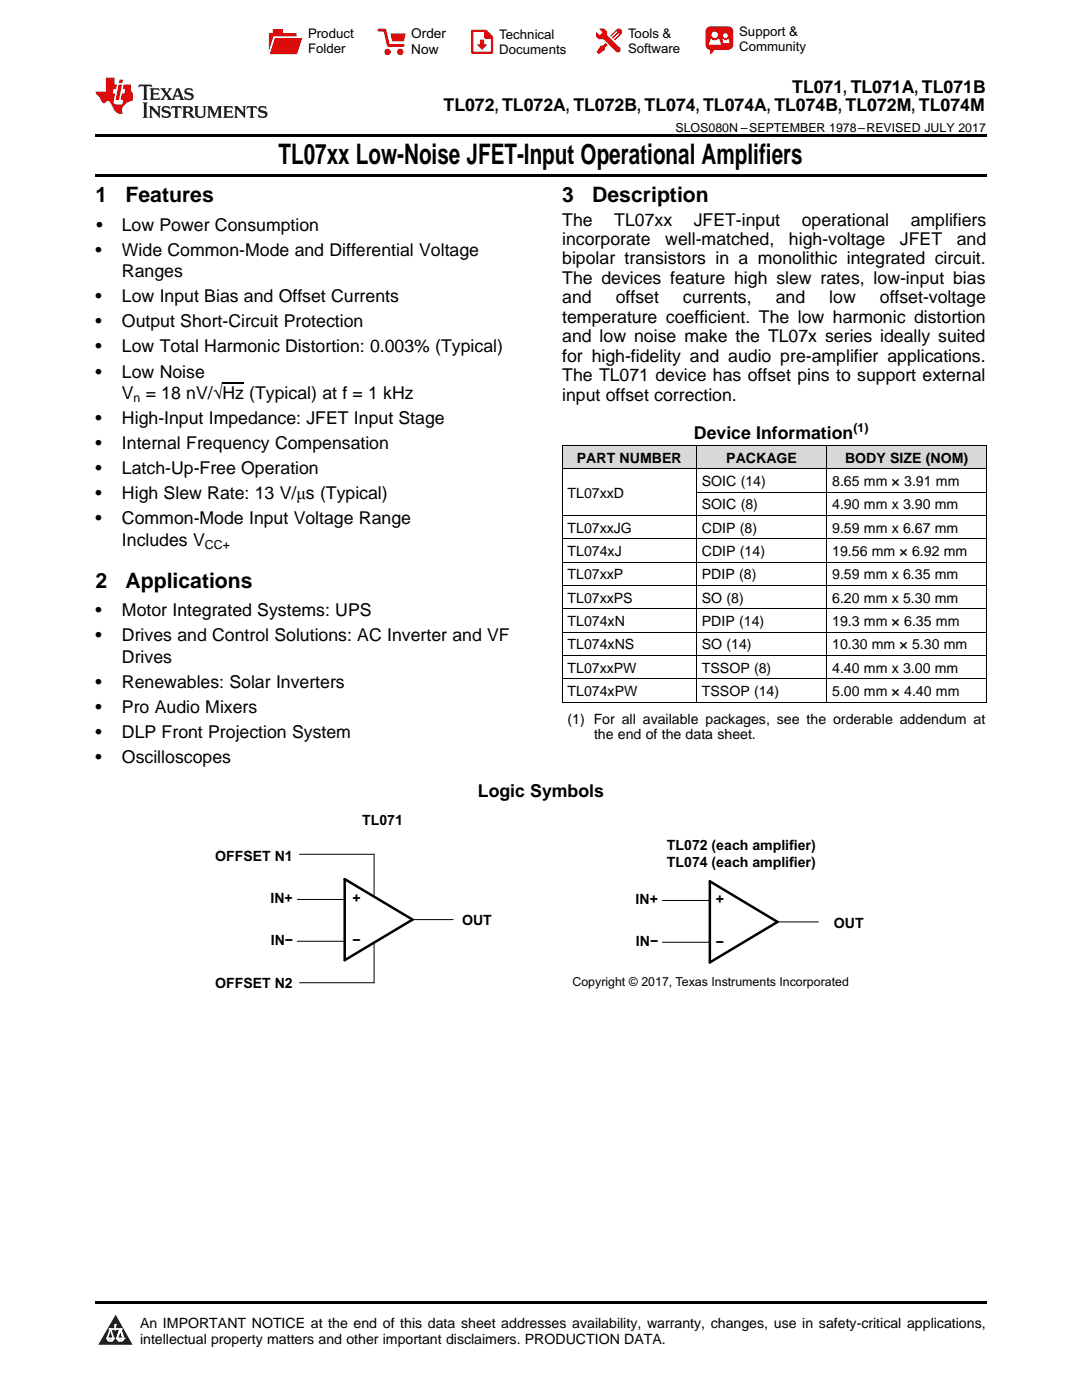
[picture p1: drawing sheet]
<svg xmlns="http://www.w3.org/2000/svg" width="216mm" height="279mm" viewBox="0 0 216 279" stroke-linecap="round" stroke-linejoin="round" font-family="sans-serif">
<defs><g id="words">
<text font-size="5.6" x="55.6" y="32.8">TL07xx Low-Noise JFET-Input Operational Amplifiers</text>
<g font-size="4.2">
<text x="19" y="40.4">1</text>
<text x="25" y="40.4">Features</text>
<text x="112.2" y="40.4">3</text>
<text x="118.2" y="40.4">Description</text>
<text x="19" y="117.3">2</text>
<text x="25" y="117.3">Applications</text>
</g>
<g font-size="3.5">
<text x="88.5" y="22.2">TL072, TL072A, TL072B, TL074, TL074A, TL074B, TL072M, TL074M</text>
<text x="158.1" y="18.6">TL071, TL071A, TL071B</text>
<text x="19.2" y="46.1">•</text>
<text x="24.3" y="46.1">Low Power Consumption</text>
<text x="112.2" y="45">The</text>
<text x="122.6" y="45">TL07xx</text>
<text x="138.4" y="45">JFET-input</text>
<text x="160" y="45">operational</text>
<text x="181.7" y="45">amplifiers</text>
<text x="19" y="51.1">•</text>
<text x="24.3" y="51.1">Wide Common-Mode and Differential Voltage</text>
<text x="112.2" y="48.9">incorporate</text>
<text x="112.2" y="52.8">bipolar transistors in a monolithic integrated circuit.</text>
<text x="132.8" y="48.9">well-matched,</text>
<text x="157.4" y="48.9">high-voltage</text>
<text x="179.6" y="48.9">JFET</text>
<text x="190.9" y="48.9">and</text>
<text x="24.3" y="55.3">Ranges</text>
<text x="112.2" y="56.7">The devices feature high slew rates, low-input bias</text>
<text x="19" y="60.3">•</text>
<text x="19" y="65.3">•</text>
<text x="24.3" y="60.3">Low Input Bias and Offset Currents</text>
<text x="24.3" y="65.3">Output Short-Circuit Protection</text>
<text x="112.2" y="60.5">and</text>
<text x="112.2" y="64.4">temperature coefficient. The low harmonic distortion</text>
<text x="122.9" y="60.5">offset</text>
<text x="136.3" y="60.5">currents,</text>
<text x="154.8" y="60.5">and</text>
<text x="165.5" y="60.5">low</text>
<text x="175.6" y="60.5">offset-voltage</text>
<text x="19" y="70.3">•</text>
<text x="24.3" y="70.3">Low Total Harmonic Distortion: 0.003% (Typical)</text>
<text x="112.2" y="68.3">and low noise make the TL07x series ideally suited</text>
<text x="19" y="75.4">•</text>
<text x="24.3" y="75.4">Low Noise</text>
<text x="112.2" y="72.2">for high-fidelity and audio pre-amplifier applications.</text>
<text x="112.2" y="76.1">The TL071 device has offset pins to support external</text>
<text x="24.3" y="79.6">V = 18 nV/√Hz (Typical) at f = 1 kHz</text>
<text x="112.2" y="79.9">input offset correction.</text>
<text x="19" y="84.6">•</text>
<text x="19" y="89.6">•</text>
<text x="24.3" y="84.6">High-Input Impedance: JFET Input Stage</text>
<text x="24.3" y="89.6">Internal Frequency Compensation</text>
<text x="138.5" y="87.7">Device Information</text>
<text x="19" y="94.6">•</text>
<text x="24.3" y="94.6">Latch-Up-Free Operation</text>
<text x="19" y="99.6">•</text>
<text x="24.3" y="99.6">High Slew Rate: 13 V/μs (Typical)</text>
<text x="19" y="104.6">•</text>
<text x="24.3" y="104.6">Common-Mode Input Voltage Range</text>
<text x="24.3" y="108.9">Includes V</text>
<text x="19" y="123">•</text>
<text x="24.3" y="123">Motor Integrated Systems: UPS</text>
<text x="19" y="128">•</text>
<text x="24.3" y="128">Drives and Control Solutions: AC Inverter and VF</text>
<text x="19" y="137.3">•</text>
<text x="24.3" y="132.3">Drives</text>
<text x="24.3" y="137.3">Renewables: Solar Inverters</text>
<text x="19" y="142.3">•</text>
<text x="24.3" y="142.3">Pro Audio Mixers</text>
<text x="19" y="147.3">•</text>
<text x="24.3" y="147.3">DLP Front Projection System</text>
<text x="19" y="152.3">•</text>
<text x="24.3" y="152.3">Oscilloscopes</text>
<text x="95.4" y="159">Logic Symbols</text>
</g>
<g font-size="2.8">
<text x="115.1" y="92.3">PART NUMBER</text>
<text x="144.9" y="92.3">PACKAGE</text>
<text x="168.6" y="92.3">BODY SIZE (NOM)</text>
<text x="113.2" y="99.3">TL07xxD</text>
<text x="140.1" y="97">SOIC (14)</text>
<text x="140.1" y="101.6">SOIC (8)</text>
<text x="166.1" y="97">8.65 mm × 3.91 mm</text>
<text x="166.1" y="101.6">4.90 mm x 3.90 mm</text>
<text x="113.2" y="106.3">TL07xxJG</text>
<text x="140.1" y="106.3">CDIP (8)</text>
<text x="166.1" y="106.3">9.59 mm x 6.67 mm</text>
<text x="113.2" y="110.9">TL074xJ</text>
<text x="140.1" y="110.9">CDIP (14)</text>
<text x="166.1" y="110.9">19.56 mm × 6.92 mm</text>
<text x="113.2" y="115.6">TL07xxP</text>
<text x="140.1" y="115.6">PDIP (8)</text>
<text x="166.1" y="115.6">9.59 mm x 6.35 mm</text>
<text x="113.2" y="120.3">TL07xxPS</text>
<text x="113.2" y="124.9">TL074xN</text>
<text x="140.1" y="120.3">SO (8)</text>
<text x="140.1" y="124.9">PDIP (14)</text>
<text x="166.1" y="120.3">6.20 mm x 5.30 mm</text>
<text x="166.1" y="124.9">19.3 mm × 6.35 mm</text>
<text x="113.2" y="129.6">TL074xNS</text>
<text x="140.1" y="129.6">SO (14)</text>
<text x="166.1" y="129.6">10.30 mm × 5.30 mm</text>
<text x="113.2" y="134.2">TL07xxPW</text>
<text x="140.1" y="134.2">TSSOP (8)</text>
<text x="166.1" y="134.2">4.40 mm x 3.00 mm</text>
<text x="113.2" y="138.9">TL074xPW</text>
<text x="140.1" y="138.9">TSSOP (14)</text>
<text x="166.1" y="138.9">5.00 mm × 4.40 mm</text>
<text x="113.2" y="144.4">(1) For all available packages, see the orderable addendum at</text>
<text x="118.5" y="147.6">the end of the data sheet.</text>
<text x="72.3" y="164.6">TL071</text>
<text x="42.9" y="171.8">OFFSET N1</text>
<text x="133.1" y="169.7">TL072 (each amplifier)</text>
<text x="133.1" y="173">TL074 (each amplifier)</text>
<text x="54" y="180.3">IN+</text>
<text x="70.3" y="180.3">+</text>
<text x="92.2" y="184.7">OUT</text>
<text x="126.8" y="180.5">IN+</text>
<text x="142.8" y="180.5">+</text>
<text x="166.4" y="185.2">OUT</text>
<text x="54" y="188.6">IN−</text>
<text x="70.3" y="188.6">−</text>
<text x="126.9" y="188.7">IN−</text>
<text x="142.8" y="188.9">−</text>
<text x="42.9" y="197.3">OFFSET N2</text>
<text x="27.9" y="265">An IMPORTANT NOTICE at the end of this data sheet addresses availability, warranty, changes, use in safety-critical applications,</text>
<text x="27.9" y="268.2">intellectual property matters and other important disclaimers. PRODUCTION DATA.</text>
</g>
<g font-size="2.7">
<text x="82.1" y="7.7">Order</text>
<text x="82.1" y="10.7">Now</text>
</g>
<g font-size="2.6">
<text x="61.5" y="7.6">Product</text>
<text x="61.5" y="10.6">Folder</text>
<text x="99.6" y="7.8">Technical</text>
<text x="99.6" y="10.8">Documents</text>
<text x="125.3" y="7.6">Tools &amp;</text>
<text x="125.3" y="10.6">Software</text>
<text x="147.5" y="7.2">Support &amp;</text>
<text x="147.5" y="10.2">Community</text>
</g>
<g font-size="2.5">
<text x="134.8" y="26.3">SLOS080N –SEPTEMBER 1978–REVISED JULY 2017</text>
<text x="26.7" y="80.3">n</text>
<text x="170.3" y="86.3">(1)</text>
<text x="40.9" y="109.6">CC+</text>
<text x="114.2" y="196.8">Copyright © 2017, Texas Instruments Incorporated</text>
</g>
</g></defs>
<g fill="#d8d8d8">
<path d="M112.2 88.9h26.8v4.7h-26.8z"/>
<path d="M139 88.9h26v4.7h-26z"/>
<path d="M165 88.9h31.8v4.7h-31.8z"/>
</g>
<path d="M23.1 262.4l3.4 6h-6.9z" fill="#231f20"/>
<path d="M21.4 267.1h1.2l-.3 .5h-.3a.55 .55 0 0 1-.6-.5z" fill-rule="evenodd" fill="#fff"/>
<path d="M21.4 267.1h1.2l-.3 .5h-.3a.55 .55 0 0 1-.6-.5z" fill="none" stroke="#231f20" stroke-width=".34"/>
<path d="M21.4 267.1l1.2 .1-.3 .4h-.5z" fill="none" stroke="#fff" stroke-width=".34"/>
<path d="M23 265.3h.1" fill="none" stroke="#fff" stroke-width=".34"/>
<path d="M23 264.4v.9z" fill="#fff"/>
<path d="M23 264.4v.9z" fill="none" stroke="#fff" stroke-width=".34"/>
<circle cx="23" cy="264.4" r=".17" fill="#fff"/>
<path d="M21.9 265.2h.1" fill="none" stroke="#fff" stroke-width=".34"/>
<path d="M21.9 265.2h2.3z" fill="#fff"/>
<path d="M21.9 265.2h2.3z" fill="none" stroke="#fff" stroke-width=".34"/>
<circle cx="24.2" cy="265.2" r=".17" fill="#fff"/>
<path d="M23.3 267.1h.1" fill="none" stroke="#fff" stroke-width=".34"/>
<path d="M24 265.2l-.7 1.9z" fill="#fff"/>
<path d="M24 265.2l-.7 1.9z" fill="none" stroke="#fff" stroke-width=".34"/>
<path d="M24 265.2l.7 1.9z" fill="#fff"/>
<path d="M24 265.2l.7 1.9z" fill="none" stroke="#fff" stroke-width=".34"/>
<path d="M24.6 267.1h.1" fill="none" stroke="#fff" stroke-width=".34"/>
<circle cx="21.4" cy="267.1" r=".17" fill="#fff"/>
<path d="M22.1 265.2l-.7 1.9z" fill="#fff"/>
<path d="M22.1 265.2l-.7 1.9z" fill="none" stroke="#fff" stroke-width=".34"/>
<path d="M22.1 265.2l.5 1.9z" fill="#fff"/>
<path d="M22.1 265.2l.5 1.9z" fill="none" stroke="#fff" stroke-width=".34"/>
<circle cx="22.6" cy="267.1" r=".17" fill="#fff"/>
<path d="M23.4 267.1h1.3a.65 .65 0 0 1-.7 .5 .65 .65 0 0 1-.6-.5z" fill-rule="evenodd" fill="#fff"/>
<path d="M23.4 267.1h1.3a.65 .65 0 0 1-.7 .5 .65 .65 0 0 1-.6-.5z" fill="none" stroke="#231f20" stroke-width=".34"/>
<path d="M23.4 267.1h1.3l-.4 .5h-.6z" fill="none" stroke="#fff" stroke-width=".34"/>
<path d="M23.3 267.1h.1" fill="none" stroke="#fff" stroke-width=".34"/>
<circle cx="24.7" cy="267.1" r=".17" fill="#fff"/>
<path d="M19 34.8h177.8v.5h-177.8zM19 26.8h177.8v.6h-177.8zM19 259.7h177.8v.5h-177.8z" fill="#000"/>
<g fill="none" stroke="#000" stroke-width=".2">
<path d="M112.2 93.5h84.6M112.2 88.9h84.6M112.2 88.9v51.3M138.9 88.9v51.3M139 98.2h57.8M164.9 88.9v51.3M196.8 88.9v51.3M112.2 116.8h84.6M112.2 112.2h84.6M112.2 107.5h84.6M112.2 102.9h84.6M112.2 135.4h84.6"/>
<path d="M112.2 130.8h84.6M112.2 126.1h84.6M112.2 121.5h84.6M112.2 140.1h84.6M59.3 179.5h9.5M59.8 170.5h14.8v8.1M132.2 179.7h9.4M59.3 187.8h9.5M74.6 188v8.1h-14.8M82.3 183.5h8.1M132.2 188h9.4M155.1 184h8.2"/>
</g>
<path d="M68.8 175.4l13.5 8.1-13.5 8.1zM141.6 175.9l13.5 8.1-13.5 8.1z" fill="none" stroke="#000" stroke-width=".5"/>
<path d="M27.7 16.9l-.1 .6 .6-.3h.5v.2v2.2l-.2 .4h1l-.2-.4v-2.2v-.2h.5l.6 .3-.2-.6zM29.9 17.6l.2 .4v1.6l-.2 .4h1.9l.1-.6a1.09 1.09 0 0 1-1.3 .1v-.6h.6l.4 .2v-.7l-.2 .2h-.8v-.6l.2-.1a1.01 1.01 0 0 1 1 .3l-.1-.6zM32 17.6l.9 1.2-1 1.2h.9l-.2-.3 .5-.7 .5 .7-.3 .3h1.7l-.2-.3 .1-.4h1l.1 .4-.2 .3h1l-.3-.4-.7-2h-.5l-1 2.2-.8-1.1 .9-1.1h-.9l.2 .2-.4 .7-.4-.7 .2-.2zM35.4 18l.4 1h-.8zM37 17.7a.66 .66 0 0 0-.2 .8 .66 .66 0 0 0 .6 .4l.7 .2 .1 .2a.8 .8 0 0 1-.7 .4 .8 .8 0 0 1-.7-.5l.1 .8 .2-.2a.94 .94 0 0 0 1.1 .1 .94 .94 0 0 0 .4-.9 1.48 1.48 0 0 0-1.3-.6v-.4a1.1 1.1 0 0 1 1.2 .2l-.2-.6-.2 .1-.5-.1zM28.5 20.4l.2 .4v2.3l-.2 .4h1l-.2-.4v-2.3l.2-.4zM29.7 21.2l.2 .4v1.5l-.2 .4h.8l-.3-.4 .1-1.3 1.6 1.8v-2l.2-.4h-.7l.2 .2v1.1l-1.2-1.3zM32.5 21.3a.66 .66 0 0 0-.2 .8 .66 .66 0 0 0 .6 .4l.6 .2 .2 .2a.8 .8 0 0 1-.8 .4 .8 .8 0 0 1-.7-.5l.2 .7 .2-.1a.94 .94 0 0 0 1 .1 .94 .94 0 0 0 .5-1 1.47 1.47 0 0 0-1.3-.6l-.1-.3a1.1 1.1 0 0 1 1.3 .2l-.2-.6-.2 .1-.5-.2zM34.3 21.2l-.2 .6a.64 .64 0 0 1 .8-.3v1.6l-.2 .4h1l-.3-.4 .1-1.6a.66 .66 0 0 1 .8 .3l-.2-.6zM36.3 21.2l.3 .4v1.5l-.3 .4h1l-.2-.2v-.7h.5l.1 .1a.8 .8 0 0 0 1.2 .7l-1-1a.62 .62 0 0 0 .6-.5 .62 .62 0 0 0-.6-.7zM37.1 21.5h.1a.48 .48 0 0 1 .6 0 .48 .48 0 0 1 .1 .6l-.2 .1-.6 .1zM38.7 21.2l.2 .2a2.29 2.29 0 0 0 .4 2 1.05 1.05 0 0 0 1.7-.7v-1.3l.2-.2h-.8l.2 .4v1.1a.61 .61 0 0 1-.6 .6 .61 .61 0 0 1-.6-.6v-1.1l.3-.4zM41.3 21.2l.3 .4v1.5l-.3 .4h.8l-.2-.4v-1.4l.8 1.9 .9-1.9v1.4l-.2 .4h.9l-.2-.4v-1.5l.2-.4h-.8l-.7 1.5-.6-1.5zM44.5 21.2l.2 .4v1.5l-.2 .4h1.9l.2-.6a1.1 1.1 0 0 1-1.4 .2v-.7h.6l.4 .2v-.6l-.2 .1-.8 .1v-.6l.2-.1a1.02 1.02 0 0 1 1.1 .2l-.2-.5zM46.7 21.2l.2 .4v1.5l-.2 .4h.8l-.3-.4 .1-1.3 1.6 1.8v-2l.2-.4h-.7l.2 .2v1.1l-1.2-1.3zM49.3 21.2l-.1 .6a.64 .64 0 0 1 .8-.3v1.6l-.3 .4h1l-.2-.4v-1.6a.66 .66 0 0 1 .8 .3l-.1-.6zM51.7 21.3a.66 .66 0 0 0-.2 .7 .66 .66 0 0 0 .7 .5l.6 .2 .1 .2a.8 .8 0 0 1-.7 .4 .8 .8 0 0 1-.7-.5l.1 .7 .2-.1a.94 .94 0 0 0 1.1 .1 .94 .94 0 0 0 .4-1 1.48 1.48 0 0 0-1.2-.6l-.1-.3a1.1 1.1 0 0 1 1.2 .2l-.2-.6-.1 .1-.6-.2z" fill="#231f20"/>
<path d="M21.1 15.5v2.8h-2v.4l.9 .9a.96 .96 0 0 0 1 1 .59 .59 0 0 1 .5-.4 .59 .59 0 0 1 .5 .3l.4 .8a1.61 1.61 0 0 0 2.1 1.3 1.63 1.63 0 0 1 1.1-2.2l.9-.3v-1.5a1.6 1.6 0 0 1-.4-1.7h-1.4l-.2 .9h.5l-.2 .8h-.5l-.2 1v.3h.5l-.2 .9h-.7a.74 .74 0 0 1-1-.6l.3-1.6h-.5l.2-.8h.5l.1-.9h-.4v-1.4zM23.7 16.9l-.7 3h.8l.6-3zM23.8 15.9l-.1 .7h.7l.2-.7z" fill="#ee1d23"/>
<g fill="#d60000">
<path d="M54.4 5.8h2v.8h2.8v4.2h-5.5v-4.2h.7z" fill-rule="evenodd"/>
<path d="M54.7 7.5h5.6l-1 3.3h-5.6z" fill-rule="evenodd"/>
</g>
<path d="M54.6 7.4h5.8l-.1 .1h-5.5l-1.1 3.3z" fill-rule="evenodd" fill="#fff"/>
<path d="M54.6 7.4h5.8l-.1 .1h-5.5l-1.1 3.3z" fill="none" stroke="#fff" stroke-width=".2"/>
<path d="M75.6 6h1.2l.7 3.1h3" fill="none" stroke="#d60000" stroke-width=".56"/>
<g fill="#d60000">
<path d="M77.9 6.7h3.1l-.4 1.5h-2.3z" fill-rule="evenodd"/>
<circle cx="77.3" cy="10.4" r=".64"/>
<circle cx="79.9" cy="10.4" r=".64"/>
</g>
<path d="M94.2 6.2h2.7l1.3 1.2v3.1h-4z" fill="none" stroke="#d60000" stroke-width=".44"/>
<g fill="#d60000">
<path d="M95.8 7.9h.8v1h.6l-1 1.1-1-1v-.1h.6z" fill-rule="evenodd"/>
<path d="M96.6 6.2h.3l1.3 1.2v.4h-1.3l-.3-.4z" fill-rule="evenodd"/>
<path d="M119.6 5.7h.9l.6 .6 .1 .7 2.5 2.5-.8 .8-2.3-2.3-1.1-.2-.6-.6v-.8l.7 .6 .5-.4v-.2l-.4-.5z" fill-rule="evenodd"/>
<path d="M119.9 9.1h.4l.5-.5 .4 .4-.5 .5v.4l-1.2 .9-.5-.5z" fill-rule="evenodd"/>
<path d="M123 5.9a.67 .67 0 0 1 .9 0 .67 .67 0 0 1 0 .9z" fill-rule="evenodd"/>
<path d="M123 5.9l.9 .9-1.2 1.2h-.2l.1-.2 .9-.9 .1-.2h-.3l-.9 1h-.2v-.2l.9-1 .1-.2h-.3l-.9 1h-.2v-.2z" fill-rule="evenodd"/>
<circle cx="123.3" cy="9.9" r=".54"/>
</g>
<path d="M121.1 6.3l-.1 .7" fill="none" stroke="#d60000" stroke-width=".2"/>
<g fill="#d60000">
<path d="M141.1 5.5l.6-.2h3.6a.95 .95 0 0 1 1 .9v2.8a.95 .95 0 0 1-1 .9h-3.6a.95 .95 0 0 1-.9-.9v-2.8z" fill-rule="evenodd"/>
<path d="M141.7 9.9h.9l-.7 .9h-.2z" fill-rule="evenodd"/>
</g>
<g fill="#fff">
<path d="M144.3 8.6h1.3z"/>
<path d="M141.8 7.8h.3l.1 .2h.8l.2-.2h.3l.4 1.1h-2.5z" fill-rule="evenodd"/>
<path d="M144.2 7.8h.2l.2 .2h.4l.2-.2h.2l.2 .8h-1.3z" fill-rule="evenodd"/>
<circle cx="142.6" cy="6.9" r=".65"/>
<circle cx="144.8" cy="7.1" r=".48"/>
</g>
<path d="M44.4 76.5h4.3" fill="none" stroke="#000" stroke-width=".25"/>
<use href="#words"/>
</svg>
